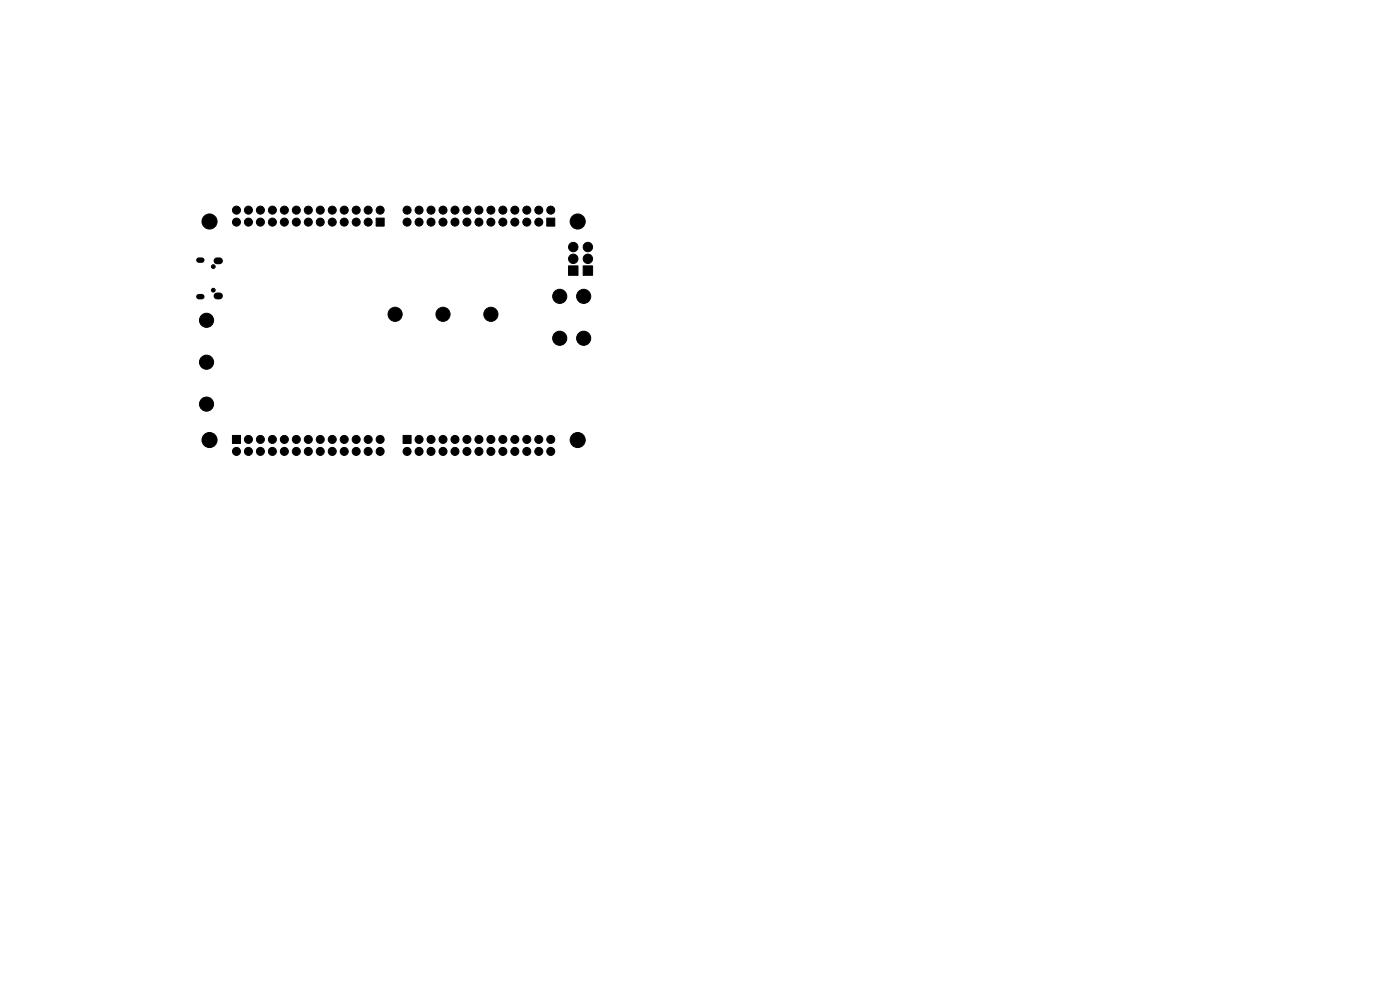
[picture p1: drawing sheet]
<svg xmlns="http://www.w3.org/2000/svg" width="297mm" height="210mm" viewBox="0 0 297 210" stroke-linecap="round" stroke-linejoin="round" font-family="sans-serif">
<g fill="#000" stroke="#000" stroke-width=".21">
<path d="M79.8 46.3h1.7v1.7h-1.7zM116 46.3h1.7v1.7h-1.7zM120.6 56.4h2v2h-2zM123.7 56.4h2v2h-2zM49.3 92.4h1.7v1.7h-1.7zM85.5 92.4h1.7v1.7h-1.7z"/>
<circle cx="44.4" cy="47" r="1.6"/>
<circle cx="45.2" cy="56.6" r=".4"/>
<circle cx="50.2" cy="47.1" r=".85"/>
<circle cx="50.2" cy="44.6" r=".85"/>
<circle cx="52.7" cy="44.6" r=".85"/>
<circle cx="52.7" cy="47.1" r=".85"/>
<circle cx="55.2" cy="47.1" r=".85"/>
<circle cx="55.2" cy="44.6" r=".85"/>
<circle cx="57.8" cy="47.1" r=".85"/>
<circle cx="57.8" cy="44.6" r=".85"/>
<circle cx="60.3" cy="44.6" r=".85"/>
<circle cx="60.3" cy="47.1" r=".85"/>
<circle cx="62.9" cy="47.1" r=".85"/>
<circle cx="62.9" cy="44.6" r=".85"/>
<circle cx="65.4" cy="47.1" r=".85"/>
<circle cx="65.4" cy="44.6" r=".85"/>
<circle cx="67.9" cy="47.1" r=".85"/>
<circle cx="67.9" cy="44.6" r=".85"/>
<circle cx="70.5" cy="44.6" r=".85"/>
<circle cx="70.5" cy="47.1" r=".85"/>
<circle cx="73" cy="44.6" r=".85"/>
<circle cx="73" cy="47.1" r=".85"/>
<circle cx="75.6" cy="44.6" r=".85"/>
<circle cx="75.6" cy="47.1" r=".85"/>
<circle cx="78.1" cy="47.1" r=".85"/>
<circle cx="78.1" cy="44.6" r=".85"/>
<circle cx="80.6" cy="44.6" r=".85"/>
<circle cx="86.4" cy="44.6" r=".85"/>
<circle cx="86.4" cy="47.1" r=".85"/>
<circle cx="88.9" cy="47.1" r=".85"/>
<circle cx="88.9" cy="44.6" r=".85"/>
<circle cx="91.4" cy="44.6" r=".85"/>
<circle cx="91.4" cy="47.1" r=".85"/>
<circle cx="94" cy="44.6" r=".85"/>
<circle cx="94" cy="47.1" r=".85"/>
<circle cx="96.5" cy="47.1" r=".85"/>
<circle cx="96.5" cy="44.6" r=".85"/>
<circle cx="99.1" cy="44.6" r=".85"/>
<circle cx="99.1" cy="47.1" r=".85"/>
<circle cx="101.6" cy="47.1" r=".85"/>
<circle cx="101.6" cy="44.6" r=".85"/>
<circle cx="104.1" cy="44.6" r=".85"/>
<circle cx="104.1" cy="47.1" r=".85"/>
<circle cx="106.7" cy="44.6" r=".85"/>
<circle cx="106.7" cy="47.1" r=".85"/>
<circle cx="109.2" cy="47.1" r=".85"/>
<circle cx="109.2" cy="44.6" r=".85"/>
<circle cx="111.8" cy="47.1" r=".85"/>
<circle cx="111.8" cy="44.6" r=".85"/>
<circle cx="114.3" cy="44.6" r=".85"/>
<circle cx="114.3" cy="47.1" r=".85"/>
<circle cx="116.8" cy="44.6" r=".85"/>
<circle cx="121.6" cy="52.4" r="1"/>
<circle cx="121.6" cy="54.9" r="1"/>
<circle cx="122.6" cy="47" r="1.6"/>
<circle cx="124.7" cy="52.4" r="1"/>
<circle cx="124.7" cy="54.9" r="1"/>
<circle cx="43.8" cy="67.9" r="1.5"/>
<circle cx="43.8" cy="76.8" r="1.5"/>
<circle cx="45.2" cy="61.6" r=".4"/>
<circle cx="83.8" cy="66.7" r="1.5"/>
<circle cx="94" cy="66.7" r="1.5"/>
<circle cx="104.1" cy="66.7" r="1.5"/>
<circle cx="118.7" cy="71.8" r="1.5"/>
<circle cx="118.7" cy="62.9" r="1.5"/>
<circle cx="123.8" cy="62.9" r="1.5"/>
<circle cx="123.8" cy="71.8" r="1.5"/>
<circle cx="43.8" cy="85.7" r="1.5"/>
<circle cx="44.4" cy="93.3" r="1.6"/>
<circle cx="50.2" cy="95.8" r=".85"/>
<circle cx="52.7" cy="93.2" r=".85"/>
<circle cx="52.7" cy="95.8" r=".85"/>
<circle cx="55.2" cy="95.8" r=".85"/>
<circle cx="55.2" cy="93.2" r=".85"/>
<circle cx="57.8" cy="93.2" r=".85"/>
<circle cx="57.8" cy="95.8" r=".85"/>
<circle cx="60.3" cy="93.2" r=".85"/>
<circle cx="60.3" cy="95.8" r=".85"/>
<circle cx="62.9" cy="93.2" r=".85"/>
<circle cx="62.9" cy="95.8" r=".85"/>
<circle cx="65.4" cy="95.8" r=".85"/>
<circle cx="65.4" cy="93.2" r=".85"/>
<circle cx="67.9" cy="93.2" r=".85"/>
<circle cx="67.9" cy="95.8" r=".85"/>
<circle cx="70.5" cy="95.8" r=".85"/>
<circle cx="70.5" cy="93.2" r=".85"/>
<circle cx="73" cy="95.8" r=".85"/>
<circle cx="73" cy="93.2" r=".85"/>
<circle cx="75.6" cy="93.2" r=".85"/>
<circle cx="75.6" cy="95.8" r=".85"/>
<circle cx="78.1" cy="93.2" r=".85"/>
<circle cx="78.1" cy="95.8" r=".85"/>
<circle cx="80.6" cy="93.2" r=".85"/>
<circle cx="80.6" cy="95.8" r=".85"/>
<circle cx="86.4" cy="95.8" r=".85"/>
<circle cx="88.9" cy="93.2" r=".85"/>
<circle cx="88.9" cy="95.8" r=".85"/>
<circle cx="91.4" cy="95.8" r=".85"/>
<circle cx="91.4" cy="93.2" r=".85"/>
<circle cx="94" cy="93.2" r=".85"/>
<circle cx="94" cy="95.8" r=".85"/>
<circle cx="96.5" cy="95.8" r=".85"/>
<circle cx="96.5" cy="93.2" r=".85"/>
<circle cx="99.1" cy="95.8" r=".85"/>
<circle cx="99.1" cy="93.2" r=".85"/>
<circle cx="101.6" cy="93.2" r=".85"/>
<circle cx="101.6" cy="95.8" r=".85"/>
<circle cx="104.1" cy="93.2" r=".85"/>
<circle cx="104.1" cy="95.8" r=".85"/>
<circle cx="106.7" cy="93.2" r=".85"/>
<circle cx="106.7" cy="95.8" r=".85"/>
<circle cx="109.2" cy="95.8" r=".85"/>
<circle cx="109.2" cy="93.2" r=".85"/>
<circle cx="111.8" cy="93.2" r=".85"/>
<circle cx="111.8" cy="95.8" r=".85"/>
<circle cx="114.3" cy="93.2" r=".85"/>
<circle cx="114.3" cy="95.8" r=".85"/>
<circle cx="116.8" cy="95.8" r=".85"/>
<circle cx="116.8" cy="93.2" r=".85"/>
<circle cx="122.6" cy="93.3" r="1.6"/>
</g>
<path d="M42.2 55.2h.6M42.2 62.9h.6" fill="none" stroke="#000" stroke-width="1.2"/>
<path d="M46 55.3h.6M46 62.8h.6" fill="none" stroke="#000" stroke-width="1.4"/>
</svg>
